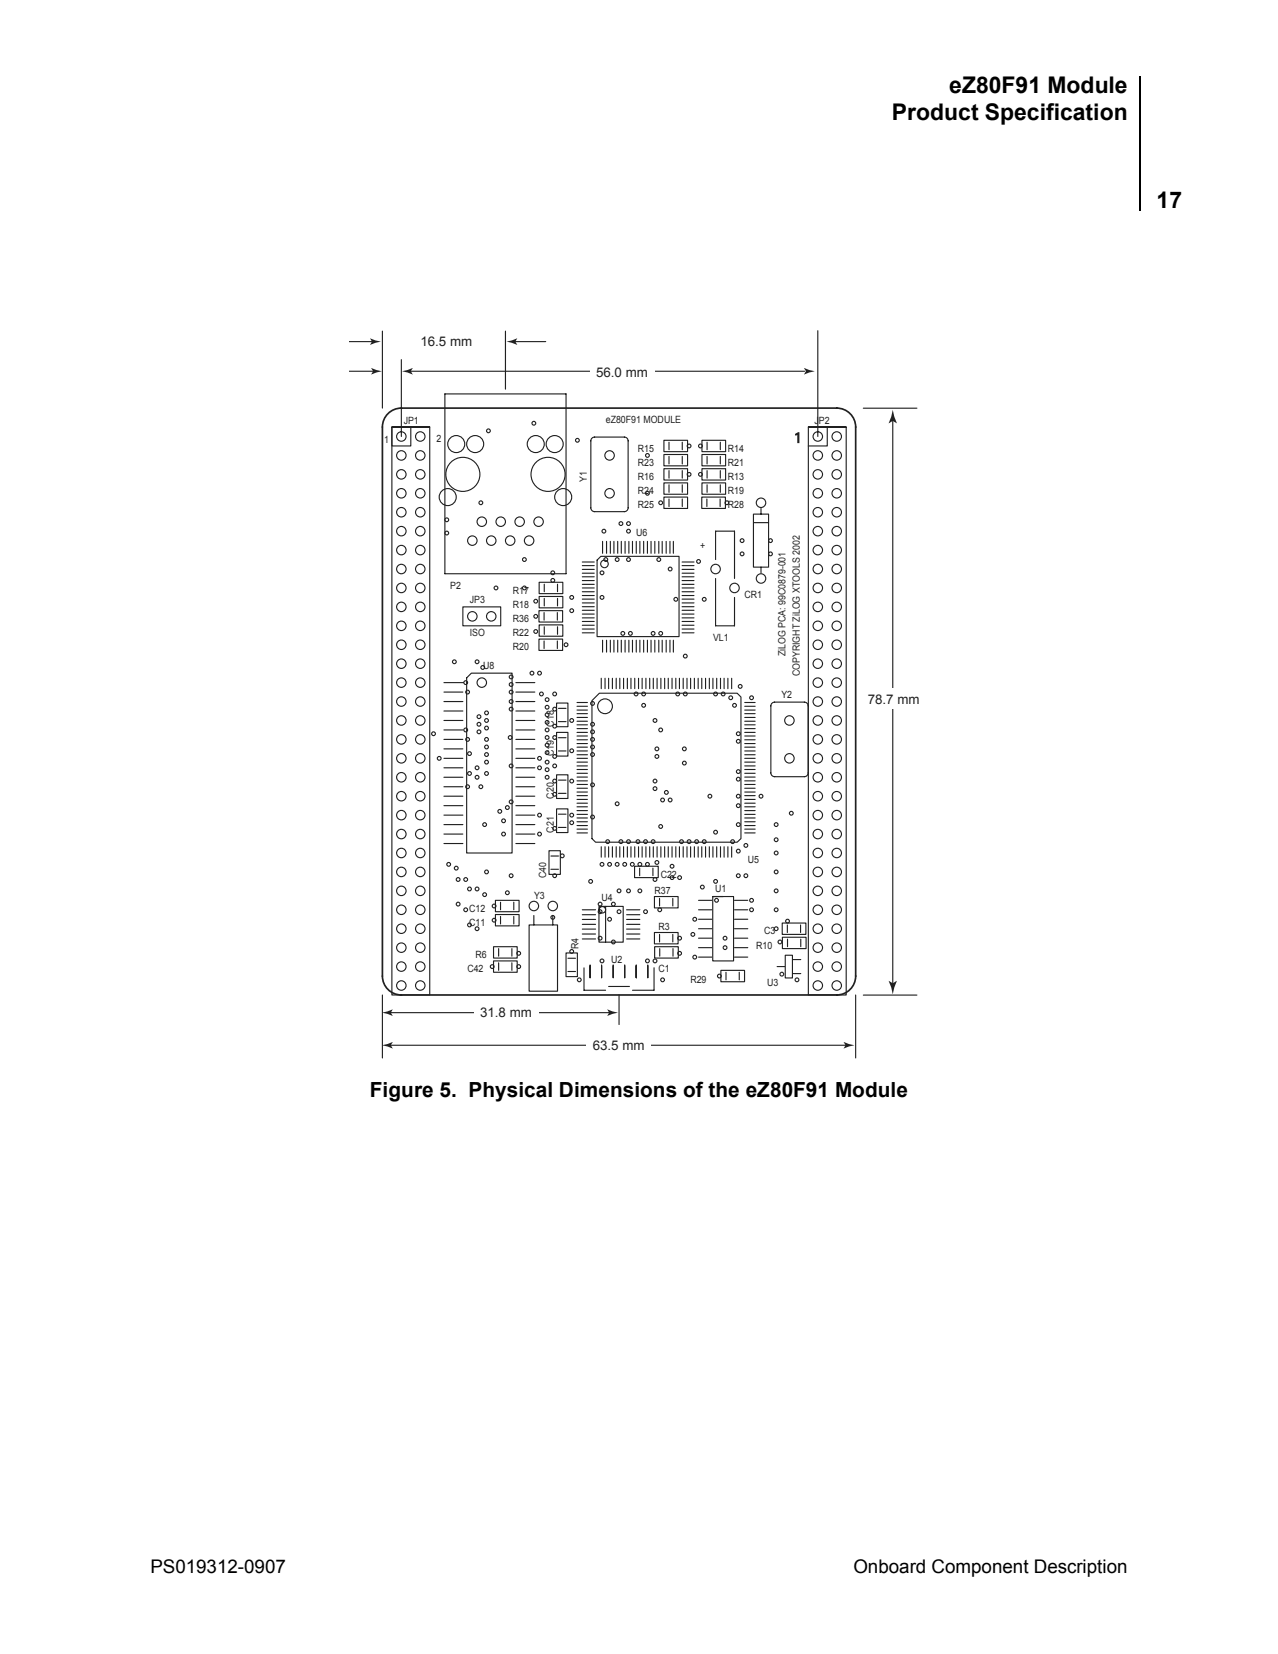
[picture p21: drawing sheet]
<svg xmlns="http://www.w3.org/2000/svg" width="216mm" height="279mm" viewBox="0 0 216 279" stroke-linecap="round" stroke-linejoin="round" font-family="sans-serif">
<defs><g id="words">
<g font-size="3.9">
<text x="160.4" y="15.6">eZ80F91 Module</text>
<text x="150.7" y="20.2">Product Specification</text>
<text x="195.4" y="35.2">17</text>
</g>
<text font-size="3.5" x="62.5" y="185.3">Figure 5. Physical Dimensions of the eZ80F91 Module</text>
<g font-size="3.2">
<text x="25.4" y="265.7">PS019312-0907</text>
<text x="144.2" y="265.7">Onboard Component Description</text>
</g>
<text font-size="2.4" fill="#231f20" x="134.3" y="74.8">1</text>
<g font-size="2.3" fill="#231f20">
<text x="71" y="58.4">16.5 mm</text>
<text x="100.7" y="63.7">56.0 mm</text>
<text x="146.6" y="118.9">78.7 mm</text>
<text x="81.1" y="171.8">31.8 mm</text>
<text x="100.1" y="177.3">63.5 mm</text>
</g>
<g font-size="1.7" fill="#231f20">
<text x="68.2" y="71.6">JP1</text>
<text x="102.3" y="71.5">eZ80F91 MODULE</text>
<text x="137.6" y="71.6">JP2</text>
<text x="64.9" y="74.8">1</text>
<text x="73.7" y="74.7">2</text>
<text x="107.7" y="76.3">R15</text>
<text x="123" y="76.3">R14</text>
<text x="99.1" y="81.5" transform="rotate(-90 99.1 81.5)">Y1</text>
<text x="107.7" y="81.1">R16</text>
<text x="107.7" y="78.7">R23</text>
<text x="107.7" y="83.5">R24</text>
<text x="123" y="81.1">R13</text>
<text x="123" y="83.5">R19</text>
<text x="123" y="78.7">R21</text>
<text x="107.7" y="85.9">R25</text>
<text x="123" y="85.9">R28</text>
<text x="107.5" y="90.5">U6</text>
<text x="118.3" y="92.8">+</text>
<text x="76.1" y="99.5">P2</text>
<text x="79.4" y="101.9">JP3</text>
<text x="86.6" y="100.3">R17</text>
<text x="125.7" y="101.1">CR1</text>
<text x="79.4" y="107.5">ISO</text>
<text x="86.6" y="102.7">R18</text>
<text x="86.6" y="107.5">R22</text>
<text x="86.6" y="105.1">R36</text>
<text x="81.6" y="113.1">U8</text>
<text x="86.6" y="109.9">R20</text>
<text x="120.5" y="108.3">VL1</text>
<text x="132.7" y="110.9" transform="rotate(-90 132.7 110.9)">ZiLOG PCA: 99C0879-001</text>
<text x="132" y="117.9">Y2</text>
<text x="135.1" y="114.3" transform="rotate(-90 135.1 114.3)">COPYRIGHT ZiLOG XTOOLS 2002</text>
<text x="93.5" y="122.8" transform="rotate(-90 93.5 122.8)">C18</text>
<text x="93.5" y="127.7" transform="rotate(-90 93.5 127.7)">C19</text>
<text x="93.5" y="134.9" transform="rotate(-90 93.5 134.9)">C20</text>
<text x="93.5" y="140.7" transform="rotate(-90 93.5 140.7)">C21</text>
<text x="92.3" y="148.3" transform="rotate(-90 92.3 148.3)">C40</text>
<text x="111.6" y="148.2">C22</text>
<text x="126.4" y="145.9">U5</text>
<text x="79.3" y="154">C12</text>
<text x="90.2" y="151.9">Y3</text>
<text x="101.6" y="152.2">U4</text>
<text x="110.6" y="151">R37</text>
<text x="120.8" y="150.6">U1</text>
<text x="79.3" y="156.4">C11</text>
<text x="80.3" y="161.8">R6</text>
<text x="97.7" y="160.4" transform="rotate(-90 97.7 160.4)">R4</text>
<text x="111.2" y="157">R3</text>
<text x="127.7" y="160.2">R10</text>
<text x="129.1" y="157.8">C3</text>
<text x="79" y="164.2">C42</text>
<text x="103.2" y="162.6">U2</text>
<text x="111.2" y="164.2">C1</text>
<text x="116.6" y="166">R29</text>
<text x="129.6" y="166.6">U3</text>
</g>
</g></defs>
<path d="M192.5 13h.2z" fill="#000"/>
<path d="M192.6 13v22.5" fill="none" stroke="#000" stroke-width=".17"/>
<g fill="#fff">
<path d="M164.2 25.6h27.1v10.2h-27.1z"/>
<path d="M59.1 54h97.7v126.8h-97.7z"/>
</g>
<g fill="none" stroke="#231f20" stroke-width=".19">
<path d="M64.6 55.9v13M85.4 55.9v9.8M138.2 55.9v17.8M66.2 72.1h3.2v3.2h-3.2zM66.2 72.1h6.4v96h-6.4zM66.2 72.1h6.4M67.8 60.7v13M75.2 66.5h20.4v30.4h-20.4zM100 74l.5-.2h5a.64 .64 0 0 1 .6 .7v11.3a.64 .64 0 0 1-.6 .6h-5a.64 .64 0 0 1-.7-.6v-11.3zM112.2 74.4h4v1.9h-4zM112.2 79.2h4v1.9h-4zM112.2 76.8h4v1.9h-4z"/>
<path d="M113 74.7v1.3M113 77.1v1.3M113 79.5v1.3M115.3 74.7v1.3M115.3 77.1v1.3M115.3 79.5v1.3M118.6 79.2h4v1.9h-4zM118.6 74.4h4v1.9h-4zM118.6 76.8h4v1.9h-4zM119.4 74.7v1.3M119.4 77.1v1.3M119.4 79.5v1.3"/>
<path d="M121.7 74.7v1.3M121.7 77.1v1.3M121.7 79.5v1.3M136.6 72.1h6.4v96h-6.4zM136.6 72.1h6.4M139.8 72.1v3.2h-3.2M145.8 69h9.1M91.1 98.4h4v1.9h-4zM91.9 98.7v1.3M94.2 98.7v1.3M98.4 94.9h2M98.4 95.5h2"/>
<path d="M98.4 96.2h2M98.4 96.8h2M98.4 97.4h2M98.4 98.1h2M98.4 98.7h2M98.4 99.3h2M98.4 100h2M100.9 94.6l.6-.6h13.2v13.5h-13.8zM101.8 91.5v2M102.5 91.5v2M103.1 91.5v2M103.7 91.5v2"/>
<path d="M104.4 91.5v2M105 91.5v2M105.6 91.5v2M106.2 91.5v2M106.8 91.5v2M107.5 91.5v2M108.1 91.5v2M108.7 91.5v2M109.4 91.5v2M110 91.5v2M110.6 91.5v2M111.3 91.5v2"/>
<path d="M111.9 91.5v2M112.2 81.6h4v1.9h-4zM112.2 84h4v1.9h-4zM112.5 91.5v2M113 81.9v1.3M113 84.3v1.3M113.2 91.5v2M113.8 91.5v2M115.2 94.9h2M115.2 95.5h2M115.2 96.2h2M115.2 96.8h2"/>
<path d="M115.2 97.4h2M115.2 98.1h2M115.2 98.7h2M115.2 99.3h2M115.2 100h2M115.3 81.9v1.3M115.3 84.3v1.3M118.6 84h4v1.9h-4zM118.6 81.6h4v1.9h-4zM119.4 84.3v1.3M119.4 81.9v1.3M120.9 94.5v-4.8h3.2v8"/>
<path d="M120.9 97.7v8h3.2v-4.8M121.7 84.3v1.3M121.7 81.9v1.3M127.3 86.8h2.5v9h-2.5zM127.3 88.3h2.5M128.6 85.9v.9M128.6 95.8v1M75 115.3h3.2M75 116.9h3.2M75 118.5h3.2M78.2 102.5h6.4v3.2h-6.4zM78.8 114.5l.8-.8h6.9v30.4h-7.7z"/>
<path d="M87.1 115.3h3.2M87.1 116.9h3.2M87.1 118.5h3.2M91.1 108h3.9v1.9h-3.9zM91.1 103.2h3.9v1.9h-3.9zM91.1 100.8h4v1.9h-4zM91.1 105.6h4v1.9h-4zM91.9 103.5v1.3M91.9 108.3v1.3M91.9 101.1v1.3M91.9 105.9v1.3M94 118.8h1.9v4h-1.9z"/>
<path d="M94.2 103.5v1.3M94.2 108.3v1.3M94.2 101.1v1.3M94.2 105.9v1.3M94.3 119.7h1.3M97.5 118.7h1.7M97.5 119.3h1.7M97.5 119.9h1.7M98.4 100.6h2M98.4 101.2h2M98.4 101.8h2M98.4 102.5h2"/>
<path d="M98.4 103.1h2M98.4 103.7h2M98.4 104.4h2M98.4 105h2M98.4 105.6h2M98.4 106.3h2M98.4 106.9h2M100 118.3l1.3-1.2h23.2l.7 .6v24l-.7 .6h-23.9l-.6-.6zM101.6 114.6v1.7M101.8 108.1v2.1M102.2 114.6v1.7M102.5 108.1v2.1"/>
<path d="M102.8 114.6v1.7M103.1 108.1v2.1M103.5 114.6v1.7M103.7 108.1v2.1M104.1 114.6v1.7M104.4 108.1v2.1M104.7 114.6v1.7M105 108.1v2.1M105.3 114.6v1.7M105.6 108.1v2.1M106 114.6v1.7M106.2 108.1v2.1"/>
<path d="M106.6 114.6v1.7M106.8 108.1v2.1M107.2 114.6v1.7M107.5 108.1v2.1M107.9 114.6v1.7M108.1 108.1v2.1M108.5 114.6v1.7M108.7 108.1v2.1M109.1 114.6v1.7M109.4 108.1v2.1M109.8 114.6v1.7M110 108.1v2.1"/>
<path d="M110.4 114.6v1.7M110.6 108.1v2.1M111 114.6v1.7M111.3 108.1v2.1M111.6 114.6v1.7M111.9 108.1v2.1M112.3 114.6v1.7M112.5 108.1v2.1M112.9 114.6v1.7M113.2 108.1v2.1M113.5 114.6v1.7M113.8 108.1v2.1"/>
<path d="M114.2 114.6v1.7M114.8 114.6v1.7M115.2 100.6h2M115.2 101.2h2M115.2 101.8h2M115.2 102.5h2M115.2 103.1h2M115.2 103.7h2M115.2 104.4h2M115.2 105h2M115.2 105.6h2M115.2 106.3h2"/>
<path d="M115.2 106.9h2M115.4 114.6v1.7M116.1 114.6v1.7M116.7 114.6v1.7M117.3 114.6v1.7M117.9 114.6v1.7M118.6 114.6v1.7M119.2 114.6v1.7M119.8 114.6v1.7M120.4 114.6v1.7M121.1 114.6v1.7M121.7 114.6v1.7"/>
<path d="M122.3 114.6v1.7M123 114.6v1.7M123.6 114.6v1.7M125.8 118.7h1.8M125.8 119.3h1.8M125.8 119.9h1.8M130.4 118.8l.5-.2h5a.64 .64 0 0 1 .6 .6v11.4a.64 .64 0 0 1-.6 .6h-5a.64 .64 0 0 1-.7-.6v-11.4zM75 128.1h3.2M75 120.1h3.2M75 121.7h3.2M75 123.3h3.2M75 124.9h3.2"/>
<path d="M75 126.5h3.2M75 129.7h3.2M75 131.3h3.2M75 132.9h3.2M75 134.5h3.2M75 136.1h3.2M75 137.7h3.2M75 139.3h3.2M87.1 128.1h3.2M87.1 120.1h3.2M87.1 121.7h3.2M87.1 123.3h3.2"/>
<path d="M87.1 124.9h3.2M87.1 126.5h3.2M87.1 129.7h3.2M87.1 131.3h3.2M87.1 132.9h3.2M87.1 134.5h3.2M87.1 136.1h3.2M87.1 137.7h3.2M87.1 139.3h3.2M94 123.7h1.9v4h-1.9zM94 130.9h1.9v4h-1.9zM94 136.6h1.9v4h-1.9z"/>
<path d="M94.3 121.9h1.3M94.3 126.9h1.3M94.3 124.6h1.3M94.3 131.8h1.3M94.3 134h1.3M94.3 137.5h1.3M94.3 139.8h1.3M97.5 126.9h1.7M97.5 137.6h1.7M97.5 139.5h1.7M97.5 138.8h1.7M97.5 138.2h1.7"/>
<path d="M97.5 136.9h1.7M97.5 136.3h1.7M97.5 135.7h1.7M97.5 135h1.7M97.5 134.4h1.7M97.5 133.8h1.7M97.5 133.2h1.7M97.5 132.5h1.7M97.5 120.6h1.7M97.5 121.2h1.7M97.5 121.8h1.7M97.5 122.4h1.7"/>
<path d="M97.5 123.1h1.7M97.5 123.7h1.7M97.5 124.3h1.7M97.5 125h1.7M97.5 125.6h1.7M97.5 126.2h1.7M97.5 127.5h1.7M97.5 128.1h1.7M97.5 128.7h1.7M97.5 131.9h1.7M97.5 131.3h1.7M97.5 130.6h1.7"/>
<path d="M97.5 130h1.7M97.5 129.4h1.7M125.8 126.9h1.8M125.8 137.6h1.8M125.8 139.5h1.8M125.8 138.8h1.8M125.8 138.2h1.8M125.8 136.9h1.8M125.8 136.3h1.8M125.8 135.7h1.8M125.8 135h1.8M125.8 134.4h1.8"/>
<path d="M125.8 133.8h1.8M125.8 133.2h1.8M125.8 132.5h1.8M125.8 120.6h1.8M125.8 121.2h1.8M125.8 121.8h1.8M125.8 122.4h1.8M125.8 123.1h1.8M125.8 123.7h1.8M125.8 124.3h1.8M125.8 125h1.8M125.8 125.6h1.8"/>
<path d="M125.8 126.2h1.8M125.8 127.5h1.8M125.8 128.1h1.8M125.8 128.7h1.8M125.8 131.9h1.8M125.8 131.3h1.8M125.8 130.6h1.8M125.8 130h1.8M125.8 129.4h1.8M75 140.9h3.2M75 142.5h3.2M83.4 159.9h4v1.9h-4z"/>
<path d="M83.7 154.5h4v1.9h-4zM83.7 152.1h4v1.9h-4zM84.6 152.4v1.3M84.6 154.8v1.3M86.8 152.4v1.3M86.8 154.8v1.3M87.1 140.9h3.2M87.1 142.5h3.2M89.4 156.2h4.8v11.2h-4.8zM90.2 154.6v1.6M92.7 143.7h2v4h-2zM93.1 146.8h1.2"/>
<path d="M93.1 144.6h1.2M93.4 154.6v1.6M97.5 140.7h1.7M97.5 140.1h1.7M98.4 153.7h2.2M98.4 154.5h2.2M98.4 155.3h2.2M98.4 156.1h2.2M98.4 156.9h2.2M98.4 157.8h2.2M98.4 158.6h2.2M101.2 153.1h4.1v6.1h-4.1z"/>
<path d="M101.6 143v1.8M102.2 143v1.8M102.3 153.1v6.1M102.8 143v1.8M103.5 143v1.8M104.1 143v1.8M104.7 143v1.8M105.3 143v1.8M105.9 153.7h2.2M105.9 154.5h2.2M105.9 155.3h2.2M105.9 156.1h2.2"/>
<path d="M105.9 156.9h2.2M105.9 157.8h2.2M105.9 158.6h2.2M106 143v1.8M106.6 143v1.8M107.2 146.3h4v1.9h-4zM107.2 143v1.8M107.9 143v1.8M108.1 146.7v1.2M108.5 143v1.8M109.1 143v1.8M109.8 143v1.8"/>
<path d="M110.3 146.7v1.2M110.4 143v1.8M110.6 157.5h4v1.9h-4zM110.6 151.4h4v2h-4zM110.6 159.9h4v1.9h-4zM111 143v1.8M111.4 151.8v1.2M111.4 157.8v1.3M111.6 143v1.8M112.3 143v1.8M112.9 143v1.8M113.5 143v1.8"/>
<path d="M113.7 151.8v1.2M113.7 157.8v1.3M114.2 143v1.8M114.8 143v1.8M115.4 143v1.8M116.1 143v1.8M116.7 143v1.8M117.3 143v1.8M117.9 143v1.8M118 153.7h2.2M118 152.1h2.2M118 155.3h2.2"/>
<path d="M118 156.9h2.2M118 158.5h2.2M118.6 143v1.8M119.2 143v1.8M119.8 143v1.8M120.4 151.4h3.5v10.9h-3.5v-10.9h1.8M120.4 143v1.8M121.1 143v1.8M121.7 143v1.8M122.3 143v1.8M123 143v1.8M123.6 143v1.8"/>
<path d="M124.1 153.7h2.2M124.1 152.1h2.2M124.1 155.3h2.2M124.1 156.9h2.2M124.1 158.5h2.2M125.8 140.7h1.8M125.8 140.1h1.8M132.1 155.9h4v1.9h-4zM132.2 158.3h4v1.9h-4zM133 156.2v1.3M133 158.6v1.3M135.2 156.2v1.3"/>
<path d="M135.3 158.6v1.3M64.6 168.1v10.6M65.9 171.1h37.2M83.4 162.3h4v1.9h-4zM84.2 160.2v1.3M84.2 162.6v1.3M86.5 160.2v1.3M86.5 162.6v1.3M95.6 161h1.9v4h-1.9zM95.9 164.1h1.3M95.9 161.9h1.3M98.7 163.5v3.8h3.6"/>
<path d="M99.7 163v2.2M101.6 163v2.2M102.8 166.6h3.5M103.6 163v2.2M104.6 168.1v5M105.5 163v2.2M106.8 167.3h3.7M107.5 163v2.2M109.4 163v2.2M110.5 163.5v3.7M111.5 160.2v1.3M113.7 160.2v1.3"/>
<path d="M118 160.1h2.2M118 161.7h2.2M121.8 163.9h4v1.9h-4zM122.6 164.2v1.3M124.1 160.1h2.2M124.1 161.7h2.2M124.9 164.2v1.3M131.3 163.3h1.3M132.7 161.4h1.2v3.8h-1.2zM134 164.5h1.3M134 162.1h1.3M144.6 168.1v10.6"/>
<path d="M145.8 168.1h9.1"/>
<circle cx="67.8" cy="73.7" r=".8"/>
<circle cx="67.8" cy="76.9" r=".8"/>
<circle cx="71" cy="73.7" r=".8"/>
<circle cx="71" cy="76.9" r=".8"/>
<circle cx="77.1" cy="75" r="1.44"/>
<circle cx="80.3" cy="75" r="1.44"/>
<circle cx="82.5" cy="72.8" r=".32"/>
<circle cx="90.2" cy="71.5" r=".32"/>
<circle cx="90.5" cy="75" r="1.44"/>
<circle cx="93.7" cy="75" r="1.44"/>
<circle cx="97.5" cy="74.4" r=".32"/>
<circle cx="103" cy="76.9" r=".8"/>
<circle cx="109.4" cy="76.9" r=".32"/>
<circle cx="116.4" cy="75.3" r=".32"/>
<circle cx="118.3" cy="75.3" r=".32"/>
<circle cx="138.2" cy="73.7" r=".8"/>
<circle cx="138.2" cy="76.9" r=".8"/>
<circle cx="141.4" cy="73.7" r=".8"/>
<circle cx="141.4" cy="76.9" r=".8"/>
<circle cx="67.8" cy="83.3" r=".8"/>
<circle cx="67.8" cy="92.9" r=".8"/>
<circle cx="67.8" cy="86.5" r=".8"/>
<circle cx="67.8" cy="96.1" r=".8"/>
<circle cx="67.8" cy="99.3" r=".8"/>
<circle cx="67.8" cy="80.1" r=".8"/>
<circle cx="67.8" cy="89.7" r=".8"/>
<circle cx="71" cy="83.3" r=".8"/>
<circle cx="71" cy="92.9" r=".8"/>
<circle cx="71" cy="86.5" r=".8"/>
<circle cx="71" cy="96.1" r=".8"/>
<circle cx="71" cy="99.3" r=".8"/>
<circle cx="71" cy="89.7" r=".8"/>
<circle cx="71" cy="80.1" r=".8"/>
<circle cx="75.5" cy="90" r=".32"/>
<circle cx="75.5" cy="87.8" r=".32"/>
<circle cx="75.6" cy="84" r="1.44"/>
<circle cx="78.2" cy="80.1" r="2.88"/>
<circle cx="79.8" cy="91.3" r=".8"/>
<circle cx="81.2" cy="84.9" r=".32"/>
<circle cx="81.4" cy="88.1" r=".8"/>
<circle cx="83" cy="91.3" r=".8"/>
<circle cx="83.8" cy="99.3" r=".32"/>
<circle cx="84.6" cy="88.1" r=".8"/>
<circle cx="86.2" cy="91.3" r=".8"/>
<circle cx="87.8" cy="88.1" r=".8"/>
<circle cx="88.6" cy="94.5" r=".32"/>
<circle cx="88.6" cy="99.3" r=".32"/>
<circle cx="89.4" cy="91.3" r=".8"/>
<circle cx="91" cy="88.1" r=".8"/>
<circle cx="92.6" cy="80.1" r="2.88"/>
<circle cx="93.4" cy="96.8" r=".32"/>
<circle cx="93.4" cy="98" r=".32"/>
<circle cx="95.1" cy="84" r="1.44"/>
<circle cx="101.7" cy="96.8" r=".32"/>
<circle cx="102" cy="89.7" r=".32"/>
<circle cx="102.1" cy="95.3" r=".64"/>
<circle cx="102.3" cy="94.5" r=".32"/>
<circle cx="103" cy="83.3" r=".8"/>
<circle cx="104.3" cy="94.5" r=".32"/>
<circle cx="104.9" cy="88.4" r=".32"/>
<circle cx="106.2" cy="94.5" r=".32"/>
<circle cx="106.2" cy="89.7" r=".32"/>
<circle cx="106.2" cy="88.4" r=".32"/>
<circle cx="109.4" cy="83.3" r=".32"/>
<circle cx="111.3" cy="94.5" r=".32"/>
<circle cx="111.6" cy="84.9" r=".32"/>
<circle cx="113.2" cy="96.1" r=".32"/>
<circle cx="116.4" cy="80.1" r=".32"/>
<circle cx="118" cy="94.8" r=".32"/>
<circle cx="118.3" cy="80.1" r=".32"/>
<circle cx="120.9" cy="96.1" r=".8"/>
<circle cx="122.8" cy="84.9" r=".32"/>
<circle cx="124.1" cy="99.3" r=".8"/>
<circle cx="125.4" cy="93.6" r=".32"/>
<circle cx="125.4" cy="91.3" r=".32"/>
<circle cx="128.6" cy="97.7" r=".8"/>
<circle cx="128.6" cy="84.9" r=".8"/>
<circle cx="130.2" cy="93.6" r=".32"/>
<circle cx="130.2" cy="91.3" r=".32"/>
<circle cx="138.2" cy="83.3" r=".8"/>
<circle cx="138.2" cy="92.9" r=".8"/>
<circle cx="138.2" cy="86.5" r=".8"/>
<circle cx="138.2" cy="96.1" r=".8"/>
<circle cx="138.2" cy="99.3" r=".8"/>
<circle cx="138.2" cy="89.7" r=".8"/>
<circle cx="138.2" cy="80.1" r=".8"/>
<circle cx="141.4" cy="83.3" r=".8"/>
<circle cx="141.4" cy="92.9" r=".8"/>
<circle cx="141.4" cy="86.5" r=".8"/>
<circle cx="141.4" cy="96.1" r=".8"/>
<circle cx="141.4" cy="99.3" r=".8"/>
<circle cx="141.4" cy="89.7" r=".8"/>
<circle cx="141.4" cy="80.1" r=".8"/>
<circle cx="67.8" cy="115.3" r=".8"/>
<circle cx="67.8" cy="105.7" r=".8"/>
<circle cx="67.8" cy="108.9" r=".8"/>
<circle cx="67.8" cy="112.1" r=".8"/>
<circle cx="67.8" cy="102.5" r=".8"/>
<circle cx="67.8" cy="118.5" r=".8"/>
<circle cx="71" cy="115.3" r=".8"/>
<circle cx="71" cy="105.7" r=".8"/>
<circle cx="71" cy="108.9" r=".8"/>
<circle cx="71" cy="112.1" r=".8"/>
<circle cx="71" cy="102.5" r=".8"/>
<circle cx="71" cy="118.5" r=".8"/>
<circle cx="76.8" cy="111.8" r=".32"/>
<circle cx="78.7" cy="115.3" r=".32"/>
<circle cx="79" cy="116.9" r=".32"/>
<circle cx="79.8" cy="104.1" r=".8"/>
<circle cx="80.6" cy="111.8" r=".32"/>
<circle cx="81.4" cy="115.3" r=".8"/>
<circle cx="81.6" cy="112.8" r=".32"/>
<circle cx="83" cy="104.1" r=".8"/>
<circle cx="86.3" cy="115.6" r=".32"/>
<circle cx="86.3" cy="114.4" r=".32"/>
<circle cx="86.3" cy="116.9" r=".32"/>
<circle cx="86.3" cy="119.8" r=".32"/>
<circle cx="86.3" cy="118.5" r=".32"/>
<circle cx="89.9" cy="113.7" r=".32"/>
<circle cx="90.5" cy="104.1" r=".32"/>
<circle cx="90.5" cy="101.6" r=".32"/>
<circle cx="90.5" cy="106.7" r=".32"/>
<circle cx="91.1" cy="113.7" r=".32"/>
<circle cx="91.5" cy="117.2" r=".32"/>
<circle cx="92.4" cy="118.2" r=".32"/>
<circle cx="92.4" cy="119.5" r=".32"/>
<circle cx="93.7" cy="117.2" r=".32"/>
<circle cx="93.7" cy="119.8" r=".32"/>
<circle cx="95.6" cy="108.9" r=".32"/>
<circle cx="96.6" cy="100.9" r=".32"/>
<circle cx="96.6" cy="103.2" r=".32"/>
<circle cx="100.1" cy="118.8" r=".32"/>
<circle cx="101.7" cy="100.9" r=".32"/>
<circle cx="102.2" cy="119.3" r="1.25"/>
<circle cx="105.2" cy="107" r=".32"/>
<circle cx="106.5" cy="107" r=".32"/>
<circle cx="107.5" cy="117.2" r=".32"/>
<circle cx="108.7" cy="119.1" r=".32"/>
<circle cx="108.7" cy="117.2" r=".32"/>
<circle cx="110.3" cy="107" r=".32"/>
<circle cx="111.6" cy="107" r=".32"/>
<circle cx="114.2" cy="101.2" r=".32"/>
<circle cx="114.5" cy="117.2" r=".32"/>
<circle cx="115.8" cy="117.2" r=".32"/>
<circle cx="115.8" cy="110.8" r=".32"/>
<circle cx="119" cy="101.2" r=".32"/>
<circle cx="120.9" cy="117.2" r=".32"/>
<circle cx="122.2" cy="117.2" r=".32"/>
<circle cx="123.4" cy="117.9" r=".32"/>
<circle cx="124.1" cy="119.1" r=".32"/>
<circle cx="125" cy="115.9" r=".32"/>
<circle cx="127" cy="117.9" r=".32"/>
<circle cx="138.2" cy="115.3" r=".8"/>
<circle cx="138.2" cy="105.7" r=".8"/>
<circle cx="138.2" cy="108.9" r=".8"/>
<circle cx="138.2" cy="112.1" r=".8"/>
<circle cx="138.2" cy="102.5" r=".8"/>
<circle cx="138.2" cy="118.5" r=".8"/>
<circle cx="141.4" cy="115.3" r=".8"/>
<circle cx="141.4" cy="105.7" r=".8"/>
<circle cx="141.4" cy="112.1" r=".8"/>
<circle cx="141.4" cy="108.9" r=".8"/>
<circle cx="141.4" cy="102.5" r=".8"/>
<circle cx="141.4" cy="118.5" r=".8"/>
<circle cx="67.8" cy="128.1" r=".8"/>
<circle cx="67.8" cy="124.9" r=".8"/>
<circle cx="67.8" cy="131.3" r=".8"/>
<circle cx="67.8" cy="137.7" r=".8"/>
<circle cx="67.8" cy="121.7" r=".8"/>
<circle cx="67.8" cy="134.5" r=".8"/>
<circle cx="71" cy="128.1" r=".8"/>
<circle cx="71" cy="124.9" r=".8"/>
<circle cx="71" cy="131.3" r=".8"/>
<circle cx="71" cy="137.7" r=".8"/>
<circle cx="71" cy="121.7" r=".8"/>
<circle cx="71" cy="134.5" r=".8"/>
<circle cx="73.2" cy="123.9" r=".32"/>
<circle cx="74.2" cy="128.1" r=".32"/>
<circle cx="78.7" cy="123.3" r=".32"/>
<circle cx="79" cy="132.9" r=".32"/>
<circle cx="79" cy="124.9" r=".32"/>
<circle cx="79.3" cy="130.7" r=".32"/>
<circle cx="79.3" cy="127.3" r=".32"/>
<circle cx="80.6" cy="129.7" r=".32"/>
<circle cx="80.6" cy="131.3" r=".32"/>
<circle cx="80.9" cy="122.3" r=".32"/>
<circle cx="80.9" cy="123.6" r=".32"/>
<circle cx="80.9" cy="121.1" r=".32"/>
<circle cx="81.2" cy="132.9" r=".32"/>
<circle cx="81.9" cy="139.3" r=".32"/>
<circle cx="82.2" cy="126.2" r=".32"/>
<circle cx="82.2" cy="130.7" r=".32"/>
<circle cx="82.2" cy="121.7" r=".32"/>
<circle cx="82.2" cy="124.9" r=".32"/>
<circle cx="82.2" cy="127.5" r=".32"/>
<circle cx="82.2" cy="120.4" r=".32"/>
<circle cx="82.2" cy="128.7" r=".32"/>
<circle cx="82.2" cy="123" r=".32"/>
<circle cx="84.4" cy="137.1" r=".32"/>
<circle cx="85.1" cy="138.7" r=".32"/>
<circle cx="85.7" cy="136.4" r=".32"/>
<circle cx="86.2" cy="124.6" r=".32"/>
<circle cx="86.3" cy="129.4" r=".32"/>
<circle cx="86.3" cy="135.5" r=".32"/>
<circle cx="91.1" cy="128.1" r=".32"/>
<circle cx="91.1" cy="129.7" r=".32"/>
<circle cx="91.1" cy="137.7" r=".32"/>
<circle cx="92.4" cy="120.7" r=".32"/>
<circle cx="92.4" cy="122" r=".32"/>
<circle cx="92.4" cy="127.1" r=".32"/>
<circle cx="92.4" cy="124.6" r=".32"/>
<circle cx="92.4" cy="130" r=".32"/>
<circle cx="92.4" cy="123.3" r=".32"/>
<circle cx="92.4" cy="125.9" r=".32"/>
<circle cx="92.4" cy="131.3" r=".32"/>
<circle cx="92.4" cy="128.7" r=".32"/>
<circle cx="93.7" cy="129.4" r=".32"/>
<circle cx="93.7" cy="127.8" r=".32"/>
<circle cx="93.7" cy="122.7" r=".32"/>
<circle cx="93.7" cy="134.2" r=".32"/>
<circle cx="93.7" cy="139.9" r=".32"/>
<circle cx="93.7" cy="124.6" r=".32"/>
<circle cx="93.7" cy="131.9" r=".32"/>
<circle cx="96.6" cy="139" r=".32"/>
<circle cx="96.6" cy="121.7" r=".32"/>
<circle cx="96.6" cy="137.7" r=".32"/>
<circle cx="96.6" cy="131.9" r=".32"/>
<circle cx="96.6" cy="126.8" r=".32"/>
<circle cx="100.1" cy="126.2" r=".32"/>
<circle cx="100.1" cy="132.6" r=".32"/>
<circle cx="100.1" cy="122.3" r=".32"/>
<circle cx="100.1" cy="123.6" r=".32"/>
<circle cx="100.1" cy="124.9" r=".32"/>
<circle cx="100.1" cy="127.5" r=".32"/>
<circle cx="100.1" cy="138" r=".32"/>
<circle cx="104.3" cy="135.8" r=".32"/>
<circle cx="110.7" cy="121.7" r=".32"/>
<circle cx="110.7" cy="131.9" r=".32"/>
<circle cx="110.7" cy="133.2" r=".32"/>
<circle cx="111" cy="127.8" r=".32"/>
<circle cx="111" cy="126.5" r=".32"/>
<circle cx="111.6" cy="123.3" r=".32"/>
<circle cx="111.6" cy="139.6" r=".32"/>
<circle cx="111.9" cy="135.1" r=".32"/>
<circle cx="112.6" cy="133.9" r=".32"/>
<circle cx="113.2" cy="135.1" r=".32"/>
<circle cx="115.6" cy="126.5" r=".32"/>
<circle cx="115.6" cy="128.9" r=".32"/>
<circle cx="119.9" cy="134.5" r=".32"/>
<circle cx="124.7" cy="134.5" r=".32"/>
<circle cx="124.7" cy="123.9" r=".32"/>
<circle cx="124.7" cy="139.3" r=".32"/>
<circle cx="124.7" cy="131.6" r=".32"/>
<circle cx="124.7" cy="125.2" r=".32"/>
<circle cx="124.7" cy="136.1" r=".32"/>
<circle cx="124.7" cy="130.3" r=".32"/>
<circle cx="128.6" cy="134.5" r=".32"/>
<circle cx="131.1" cy="139.3" r=".32"/>
<circle cx="133.4" cy="128.1" r=".8"/>
<circle cx="133.4" cy="121.7" r=".8"/>
<circle cx="133.7" cy="137.4" r=".32"/>
<circle cx="138.2" cy="128.1" r=".8"/>
<circle cx="138.2" cy="124.9" r=".8"/>
<circle cx="138.2" cy="131.3" r=".8"/>
<circle cx="138.2" cy="137.7" r=".8"/>
<circle cx="138.2" cy="121.7" r=".8"/>
<circle cx="138.2" cy="134.5" r=".8"/>
<circle cx="141.4" cy="128.1" r=".8"/>
<circle cx="141.4" cy="124.9" r=".8"/>
<circle cx="141.4" cy="131.3" r=".8"/>
<circle cx="141.4" cy="137.7" r=".8"/>
<circle cx="141.4" cy="121.7" r=".8"/>
<circle cx="141.4" cy="134.5" r=".8"/>
<circle cx="67.8" cy="147.3" r=".8"/>
<circle cx="67.8" cy="156.9" r=".8"/>
<circle cx="67.8" cy="144.1" r=".8"/>
<circle cx="67.8" cy="150.5" r=".8"/>
<circle cx="67.8" cy="140.9" r=".8"/>
<circle cx="67.8" cy="153.7" r=".8"/>
<circle cx="71" cy="147.3" r=".8"/>
<circle cx="71" cy="156.9" r=".8"/>
<circle cx="71" cy="144.1" r=".8"/>
<circle cx="71" cy="150.5" r=".8"/>
<circle cx="71" cy="140.9" r=".8"/>
<circle cx="71" cy="153.7" r=".8"/>
<circle cx="75.8" cy="146" r=".32"/>
<circle cx="77.1" cy="146.6" r=".32"/>
<circle cx="77.4" cy="152.7" r=".32"/>
<circle cx="77.4" cy="148.6" r=".32"/>
<circle cx="78.7" cy="153.7" r=".32"/>
<circle cx="78.7" cy="148.6" r=".32"/>
<circle cx="79.3" cy="156.2" r=".32"/>
<circle cx="79.3" cy="150.2" r=".32"/>
<circle cx="80.6" cy="150.2" r=".32"/>
<circle cx="80.6" cy="156.9" r=".32"/>
<circle cx="81.9" cy="151.1" r=".32"/>
<circle cx="82.2" cy="147.3" r=".32"/>
<circle cx="83.5" cy="155.4" r=".32"/>
<circle cx="83.5" cy="153" r=".32"/>
<circle cx="85.1" cy="140.9" r=".32"/>
<circle cx="85.7" cy="150.8" r=".32"/>
<circle cx="86.3" cy="147.9" r=".32"/>
<circle cx="90.2" cy="153" r=".8"/>
<circle cx="91.1" cy="140.9" r=".32"/>
<circle cx="93.4" cy="155" r=".32"/>
<circle cx="93.4" cy="153" r=".8"/>
<circle cx="93.7" cy="147.9" r=".32"/>
<circle cx="95" cy="144.6" r=".32"/>
<circle cx="99.8" cy="148.9" r=".32"/>
<circle cx="101.4" cy="152.7" r=".32"/>
<circle cx="101.4" cy="154" r=".32"/>
<circle cx="101.4" cy="158.5" r=".32"/>
<circle cx="101.7" cy="146" r=".32"/>
<circle cx="101.8" cy="153.7" r=".54"/>
<circle cx="102.7" cy="142.2" r=".32"/>
<circle cx="103" cy="155.3" r=".32"/>
<circle cx="103" cy="146" r=".32"/>
<circle cx="103.6" cy="152.7" r=".32"/>
<circle cx="103.6" cy="159.1" r=".32"/>
<circle cx="104.3" cy="146" r=".32"/>
<circle cx="104.6" cy="154" r=".32"/>
<circle cx="104.6" cy="150.5" r=".32"/>
<circle cx="104.9" cy="142.2" r=".32"/>
<circle cx="105.5" cy="146" r=".32"/>
<circle cx="106.2" cy="150.5" r=".32"/>
<circle cx="106.2" cy="142.2" r=".32"/>
<circle cx="106.8" cy="146" r=".32"/>
<circle cx="107.8" cy="142.2" r=".32"/>
<circle cx="108.1" cy="150.5" r=".32"/>
<circle cx="108.1" cy="146" r=".32"/>
<circle cx="109.1" cy="154" r=".32"/>
<circle cx="109.1" cy="142.2" r=".32"/>
<circle cx="109.4" cy="146" r=".32"/>
<circle cx="110.3" cy="142.2" r=".32"/>
<circle cx="110.7" cy="148.6" r=".32"/>
<circle cx="111" cy="145.7" r=".32"/>
<circle cx="111.5" cy="153.7" r=".32"/>
<circle cx="113.5" cy="148.2" r=".32"/>
<circle cx="113.5" cy="146.3" r=".32"/>
<circle cx="114.8" cy="148.2" r=".32"/>
<circle cx="114.8" cy="158.5" r=".32"/>
<circle cx="115.1" cy="142.2" r=".32"/>
<circle cx="116.4" cy="142.2" r=".32"/>
<circle cx="117" cy="157.8" r=".32"/>
<circle cx="117.4" cy="155.3" r=".32"/>
<circle cx="117.7" cy="142.2" r=".32"/>
<circle cx="118.6" cy="149.8" r=".32"/>
<circle cx="119" cy="142.2" r=".32"/>
<circle cx="120.9" cy="148.9" r=".32"/>
<circle cx="120.9" cy="140.6" r=".32"/>
<circle cx="121" cy="152.1" r=".32"/>
<circle cx="122.5" cy="158.5" r=".32"/>
<circle cx="123.8" cy="142.2" r=".32"/>
<circle cx="124.7" cy="147.9" r=".32"/>
<circle cx="124.7" cy="143.8" r=".32"/>
<circle cx="126" cy="147.9" r=".32"/>
<circle cx="126" cy="142.8" r=".32"/>
<circle cx="127" cy="153.7" r=".32"/>
<circle cx="127" cy="152.1" r=".32"/>
<circle cx="131.1" cy="144.1" r=".32"/>
<circle cx="131.1" cy="153.7" r=".32"/>
<circle cx="131.1" cy="147.3" r=".32"/>
<circle cx="131.1" cy="141.9" r=".32"/>
<circle cx="131.1" cy="150.5" r=".32"/>
<circle cx="131.1" cy="156.9" r=".32"/>
<circle cx="131.8" cy="159.1" r=".32"/>
<circle cx="133" cy="155.6" r=".32"/>
<circle cx="138.2" cy="147.3" r=".8"/>
<circle cx="138.2" cy="156.9" r=".8"/>
<circle cx="138.2" cy="144.1" r=".8"/>
<circle cx="138.2" cy="150.5" r=".8"/>
<circle cx="138.2" cy="140.9" r=".8"/>
<circle cx="138.2" cy="153.7" r=".8"/>
<circle cx="141.4" cy="147.3" r=".8"/>
<circle cx="141.4" cy="156.9" r=".8"/>
<circle cx="141.4" cy="144.1" r=".8"/>
<circle cx="141.4" cy="150.5" r=".8"/>
<circle cx="141.4" cy="140.9" r=".8"/>
<circle cx="141.4" cy="153.7" r=".8"/>
<circle cx="67.8" cy="166.5" r=".8"/>
<circle cx="67.8" cy="160.1" r=".8"/>
<circle cx="67.8" cy="163.3" r=".8"/>
<circle cx="71" cy="166.5" r=".8"/>
<circle cx="71" cy="160.1" r=".8"/>
<circle cx="71" cy="163.3" r=".8"/>
<circle cx="83.2" cy="163.3" r=".32"/>
<circle cx="87.6" cy="161" r=".32"/>
<circle cx="87.6" cy="163.3" r=".32"/>
<circle cx="96.6" cy="160.7" r=".32"/>
<circle cx="97.9" cy="165.5" r=".32"/>
<circle cx="101.7" cy="162.3" r=".32"/>
<circle cx="109.4" cy="162.3" r=".32"/>
<circle cx="110.7" cy="162.3" r=".32"/>
<circle cx="111.9" cy="165.5" r=".32"/>
<circle cx="114.8" cy="161" r=".32"/>
<circle cx="117.4" cy="161.7" r=".32"/>
<circle cx="121.5" cy="164.9" r=".32"/>
<circle cx="122.5" cy="160.1" r=".32"/>
<circle cx="132.1" cy="164.6" r=".32"/>
<circle cx="134.6" cy="165.5" r=".32"/>
<circle cx="138.2" cy="166.5" r=".8"/>
<circle cx="138.2" cy="160.1" r=".8"/>
<circle cx="138.2" cy="163.3" r=".8"/>
<circle cx="141.4" cy="166.5" r=".8"/>
<circle cx="141.4" cy="160.1" r=".8"/>
<circle cx="141.4" cy="163.3" r=".8"/>
</g>
<path d="M65.5 69.9a3.2 3.2 0 0 1 2.3-1h73.6a3.2 3.2 0 0 1 3.2 3.2v92.8a3.2 3.2 0 0 1-3.2 3.2h-73.6a3.2 3.2 0 0 1-3.2-3.2v-92.8a3.2 3.2 0 0 1 .9-2.2z" fill="none" stroke="#231f20" stroke-width=".29"/>
<g fill="#231f20">
<path d="M102.6 170.5l1.8 .6-1.8 .5 .3-.5z"/>
<path d="M64.5 171.1l1.8-.6-.3 .6 .3 .5z"/>
</g>
<path d="M80.1 169.8h10.8v2.5h-10.8z" fill="#fff"/>
<path d="M69.2 62.7h66.7" fill="none" stroke="#231f20" stroke-width=".19"/>
<g fill="#231f20">
<path d="M135.8 62.2l1.8 .5-1.8 .6 .4-.6z"/>
<path d="M67.9 62.7l1.8-.5-.3 .5 .3 .6z"/>
</g>
<path d="M86.9 57.7h5.3" fill="none" stroke="#231f20" stroke-width=".19"/>
<path d="M85.6 57.7l1.8-.5-.3 .5 .3 .6z" fill="#231f20"/>
<path d="M59 57.7h4" fill="none" stroke="#231f20" stroke-width=".19"/>
<path d="M62.5 57.2l1.8 .5-1.8 .6 .3-.6z" fill="#231f20"/>
<path d="M59 62.7h4.2" fill="none" stroke="#231f20" stroke-width=".19"/>
<path d="M62.7 62.2l1.8 .5-1.8 .6 .3-.6z" fill="#231f20"/>
<path d="M99.7 61.5h10.8v2.5h-10.8z" fill="#fff"/>
<path d="M65.9 176.6h77.1" fill="none" stroke="#231f20" stroke-width=".19"/>
<g fill="#231f20">
<path d="M142.5 176l1.8 .6-1.8 .5 .3-.5z"/>
<path d="M64.5 176.6l1.8-.6-.3 .6 .3 .5z"/>
</g>
<path d="M99.1 175.3h10.8v2.5h-10.8z" fill="#fff"/>
<path d="M150.8 70.9v95.4" fill="none" stroke="#231f20" stroke-width=".19"/>
<g fill="#231f20">
<path d="M150.8 69.2l.3 1.2 .4 1.1-.7-.4-.7 .4 .5-1.1z"/>
<path d="M150.1 165.7l.7 .4 .7-.4-.4 1.1-.3 1.2-.2-1.2z"/>
</g>
<path d="M145.6 116.2h10.8v3.5h-10.8z" fill="#fff"/>
<use href="#words"/>
</svg>
